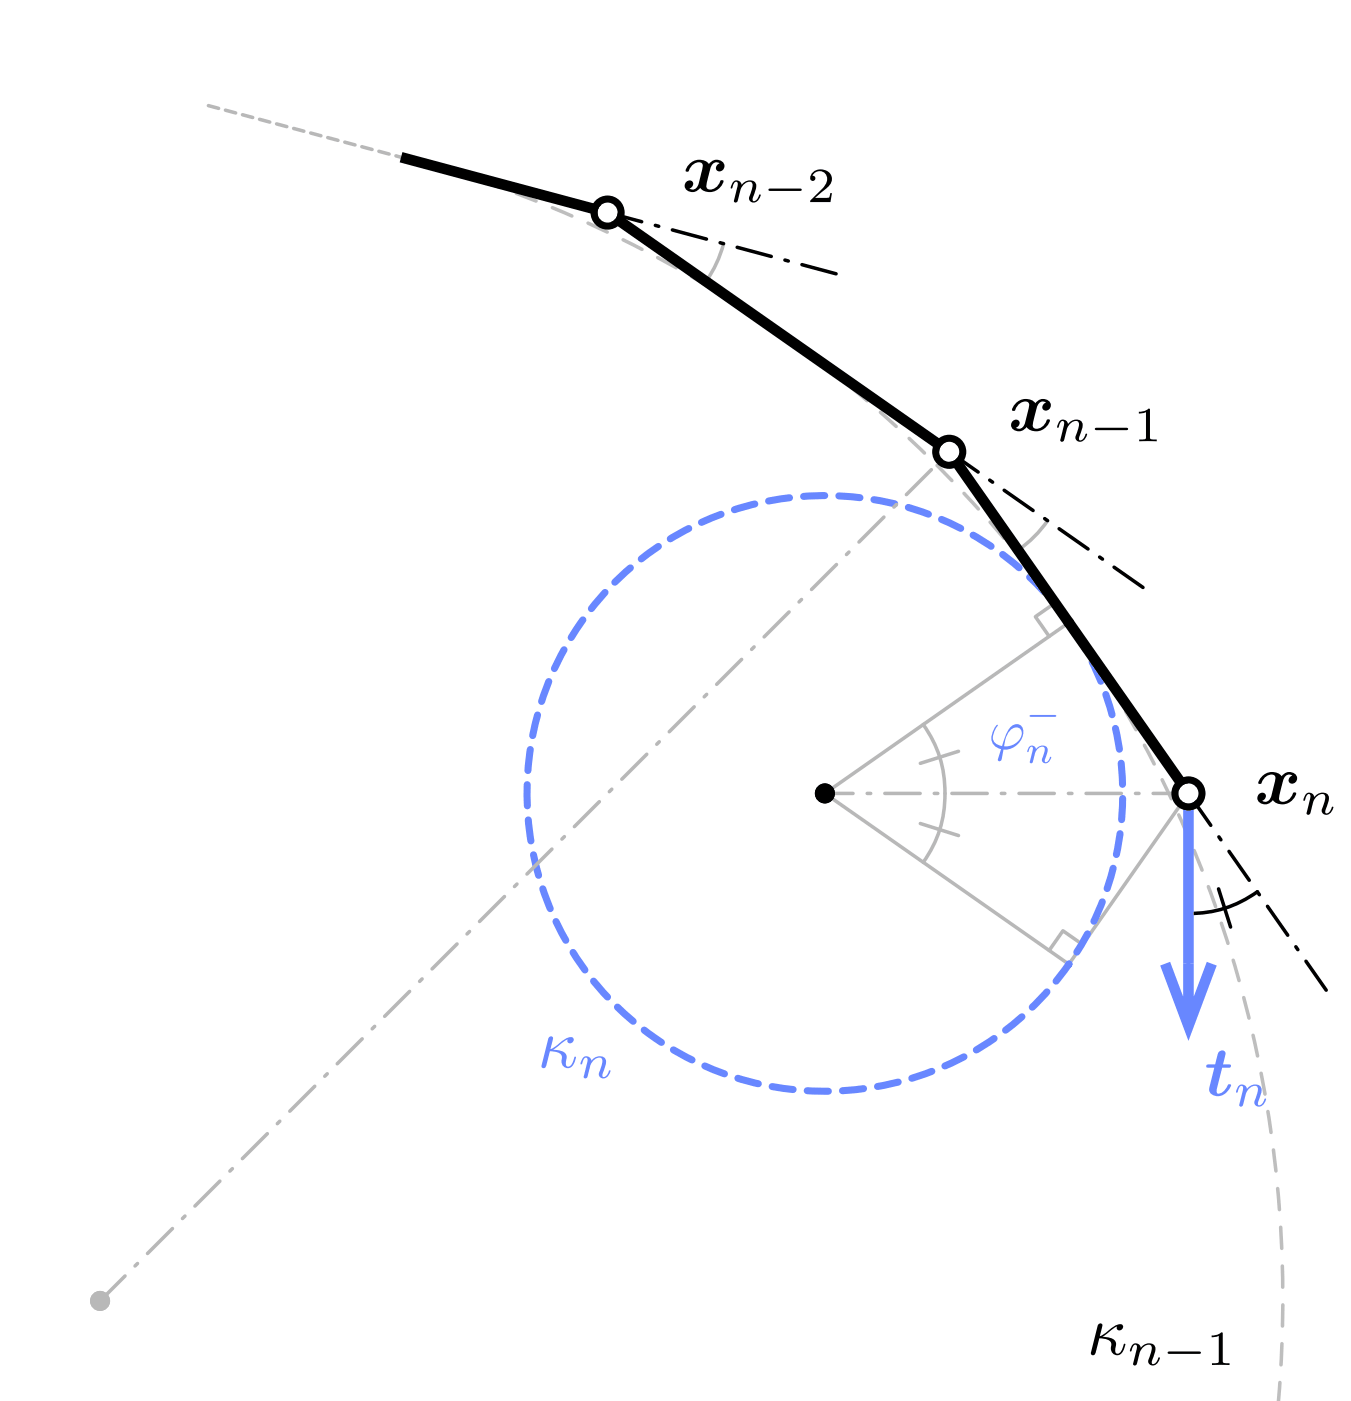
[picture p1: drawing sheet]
<svg xmlns="http://www.w3.org/2000/svg" width="68mm" height="70mm" viewBox="0 0 68 70" stroke-linecap="round" stroke-linejoin="round" font-family="sans-serif">
<path d="M36.2 12.2l-.5 1.1-.4 .8M46.1 36.2a6 6 0 0 1 0 6.9M47.9 37.5l-1.9 .6M52.3 26l-.8 1-.6 .5M52.7 30.1l-1 .7 .7 1M53.4 31.1l-12.2 8.5 12.2 8.6 6-8.6M46 41.1l1.9 .6M54.1 47.2l-1-.7-.7 1" fill="none" stroke="#b8b8b8" stroke-width=".18"/>
<path d="M20.3 7.9a59.1 59.1 0 0 1 43.6 62.1" fill="none" stroke="#bebebe" stroke-width=".18" stroke-dasharray="1.1 .9"/>
<circle cx="41.2" cy="39.6" r="14.9" fill="none" stroke="#6887ff" stroke-width=".35" stroke-dasharray="1.1 .7"/>
<path d="M60.9 44.4l.6 1.9M62.8 44.6a5.6 5.6 0 0 1-3.4 1" fill="none" stroke="#000" stroke-width=".18"/>
<path d="M59.4 39.6h-18.2M5 65l42.4-42.4" fill="none" stroke="#b8b8b8" stroke-width=".18" stroke-dasharray="1.8 .7 .2 .7"/>
<path d="M30.4 10.6l11.5 3.1M47.4 22.6l9.9 6.9M59.4 45.6v6M66.3 49.5l-6.9-9.9" fill="none" stroke="#000" stroke-width=".18" stroke-dasharray="1.8 .7 .2 .7"/>
<path d="M20.3 7.9l-10.1-2.7" fill="none" stroke="#b8b8b8" stroke-width=".18" stroke-dasharray=".5 .4"/>
<path d="M20.3 7.9l10.1 2.7 17 12 12 17" fill="none" stroke="#000" stroke-width=".53"/>
<path d="M59.4 39.6v11.7M58.2 48.2l1.2 3.1 1.1-3.1" fill="none" stroke="#6887ff" stroke-width=".53"/>
<g fill="#b8b8b8">
<path d="M4.5 65a.5 .5 0 0 1 1 0 .5 .5 0 0 1-1 0zM4.9 65a.15 .15 0 0 0 .2 0 .15 .15 0 0 0-.2 0z"/>
<circle cx="5" cy="65" r=".5"/>
</g>
<g fill="#000">
<path d="M40.7 39.6a.5 .5 0 0 1 1 0 .5 .5 0 0 1-1 0zM41.1 39.6a.15 .15 0 0 0 .3 0 .15 .15 0 0 0-.3 0z"/>
<circle cx="41.2" cy="39.6" r=".5"/>
</g>
<circle cx="59.4" cy="39.6" r=".5" fill="#fff"/>
<path d="M58.5 39.6a.85 .85 0 0 1 1.7 0 .85 .85 0 0 1-1.7 0zM58.9 39.6a.5 .5 0 0 0 1 0 .5 .5 0 0 0-1 0z" fill="#000"/>
<circle cx="47.4" cy="22.6" r=".5" fill="#fff"/>
<path d="M46.6 22.6a.85 .85 0 0 1 1.7 0 .85 .85 0 0 1-1.7 0zM46.9 22.6a.5 .5 0 0 0 1 0 .5 .5 0 0 0-1 0z" fill="#000"/>
<circle cx="30.4" cy="10.6" r=".5" fill="#fff"/>
<g fill="#000">
<path d="M34.4 8.2a.66 .66 0 0 1 1 0 .37 .37 0 0 1 .5-.2 .37 .37 0 0 1 .2 .5h-.3v-.1l.2-.2a.26 .26 0 0 0-.4 .1l-.3 1v.1l.2 .1a.82 .82 0 0 0 .6-.5 .65 .65 0 0 1-.4 .6 .65 .65 0 0 1-.7-.2 .37 .37 0 0 1-.5 .2 .37 .37 0 0 1-.2-.6l.3 .1v.1l-.2 .2a.26 .26 0 0 0 .4-.1l.3-1v-.1l-.2-.1a.82 .82 0 0 0-.6 .5v-.1zM36.7 9.1h.3l.1 .1a.39 .39 0 0 1 .5-.2 .39 .39 0 0 1 .1 .6l-.1 .4 .1 .1 .3-.4a.36 .36 0 0 1-.5 .4l-.1-.2 .2-.8a.54 .54 0 0 0-.7 .6l-.1 .4h-.1l.2-.9-.1-.1-.3 .3zM38.4 9.4l1.7 .1h-1.6zM40.5 8.7a.55 .55 0 0 1 .9-.1 .55 .55 0 0 1-.2 .9l-.5 .4h.7l.1-.3h.1l-.1 .5h-1v-.1a1.67 1.67 0 0 0 .8-1.1 .38 .38 0 0 0-.3-.3 .38 .38 0 0 0-.4 .2l.1 .1-.1 .1-.1-.1zM50.7 20.2a.66 .66 0 0 1 1-.1 .37 .37 0 0 1 .5-.2 .37 .37 0 0 1 .2 .6h-.3v-.1l.2-.3a.26 .26 0 0 0-.4 .1l-.3 1v.2h.2a.82 .82 0 0 0 .6-.4 .65 .65 0 0 1-.4 .5 .65 .65 0 0 1-.7-.2 .37 .37 0 0 1-.5 .2 .37 .37 0 0 1-.2-.5h.3v.1l-.1 .3a.26 .26 0 0 0 .3-.1l.3-1.1v-.1h-.2a.82 .82 0 0 0-.6 .4zM53 21h.3l.1 .2a.39 .39 0 0 1 .5-.2 .39 .39 0 0 1 .1 .6l-.1 .3 .1 .1 .3-.3a.36 .36 0 0 1-.5 .3l-.1-.1 .2-.8a.54 .54 0 0 0-.6 .5l-.1 .4-.2 .1 .2-.9-.1-.2-.3 .4zM54.7 21.4h1.7l-1.6 .1zM56.9 20.6l.5-.2 .1 1.4v.1l.3 .1h-.9l.3-.1 .1-.1v-1.2l-.4 .1zM63 38.8a.66 .66 0 0 1 1 0 .37 .37 0 0 1 .6-.2 .37 .37 0 0 1 .1 .5h-.3v-.1l.2-.2a.26 .26 0 0 0-.4 0l-.3 1.1 .1 .1 .1 .1a.82 .82 0 0 0 .6-.5 .65 .65 0 0 1-.4 .6 .65 .65 0 0 1-.7-.2 .37 .37 0 0 1-.5 .2 .37 .37 0 0 1-.1-.6l.2 .1v.1l-.1 .2a.26 .26 0 0 0 .4-.1l.2-1v-.2h-.2a.82 .82 0 0 0-.5 .5l-.1-.1zM65.3 39.6l.3 .1 .1 .1a.39 .39 0 0 1 .5-.2 .39 .39 0 0 1 .1 .6l-.1 .4h.1l.3-.3a.36 .36 0 0 1-.5 .4l-.1-.2 .2-.8a.54 .54 0 0 0-.6 .6l-.1 .4h-.2l.2-.9-.1-.1-.3 .3zM54.9 66.1l.2 .1-.2 .6 .5-.3a.51 .51 0 0 1 .7-.2l-.2 .2-.1-.1v-.1l-.7 .5a.55 .55 0 0 1 .7 .4l-.1 .3 .1 .1h.2l.2-.4a.48 .48 0 0 1-.5 .5l-.2-.2-.1-.5-.5-.1-.2 .8h-.2zM56.6 67.2h.3l.1 .1a.39 .39 0 0 1 .6-.2 .39 .39 0 0 1 0 .6l-.1 .4 .1 .1 .3-.4a.36 .36 0 0 1-.5 .4v-.2l.1-.7a.54 .54 0 0 0-.6 .5l-.1 .4h-.2l.2-.9-.1-.1-.2 .3z"/>
<path d="M58.4 67.5l1.6 .1h-1.6zM60.5 66.7l.6-.1v1.4v.1h.3v.1h-.8v-.1h.3v-.1v-1.3l-.4 .1z"/>
<path d="M29.5 10.6a.85 .85 0 0 1 1.7 0 .85 .85 0 0 1-1.7 0zM29.9 10.6a.5 .5 0 0 0 1 0 .5 .5 0 0 0-1 0z"/>
</g>
<g fill="#6887ff">
<path d="M27.5 51.8l.1 .1-.1 .5 .5-.3a.51 .51 0 0 1 .7-.2l-.2 .2h-.1v-.2l-.8 .6a.55 .55 0 0 1 .7 .4v.2l.1 .2 .1-.1 .2-.4h.1a.48 .48 0 0 1-.6 .5l-.1-.1-.1-.6-.5-.1-.2 .8h-.2z"/>
<path d="M29.2 52.8h.2l.1 .2a.39 .39 0 0 1 .6-.2 .39 .39 0 0 1 .1 .6l-.1 .3 .1 .1 .3-.3a.36 .36 0 0 1-.5 .3l-.1-.1 .2-.8a.54 .54 0 0 0-.7 .6l-.1 .3-.1 .1 .2-.9-.1-.2-.3 .4z"/>
<path d="M51.5 35.7l1.3 .1h-1.3z"/>
<path d="M51.4 37.3h.3l.1 .1a.37 .37 0 0 1 .5-.1v.2l-.1 .6 .3-.3a.29 .29 0 0 1-.4 .3v-.1l.1-.6a.49 .49 0 0 0-.6 .5v.2h-.1l.1-.7-.1-.1-.2 .3z"/>
<path d="M60.9 52.6l.1-.1h.2v.2l-.1 .5h.4l-.1 .1h-.3l-.3 1.1v.2h.2l.4-.4h.1a.57 .57 0 0 1-.5 .5 .57 .57 0 0 1-.6-.3l.3-1.1h-.4v-.1h.4z"/>
<path d="M61.9 54.2h.3l.1 .2a.39 .39 0 0 1 .6-.2 .39 .39 0 0 1 .1 .6l-.2 .3 .1 .1 .3-.3a.36 .36 0 0 1-.5 .3v-.1l.1-.8a.54 .54 0 0 0-.6 .6l-.1 .3-.2 .1 .2-.9-.1-.1-.2 .3z"/>
<path d="M49.8 36.2a.68 .68 0 0 0-.3 .7 .68 .68 0 0 0 .5 .5l-.1 .6h.1l.1-.6a.84 .84 0 0 0 .9-1.2h-.2a1.22 1.22 0 0 0-.7 1.1l-.3-.1a.64 .64 0 0 1 .1-1zM50.5 36.4l.3-.1 .2 .2a.74 .74 0 0 1-.8 .8l.2-.6z"/>
</g>
</svg>
